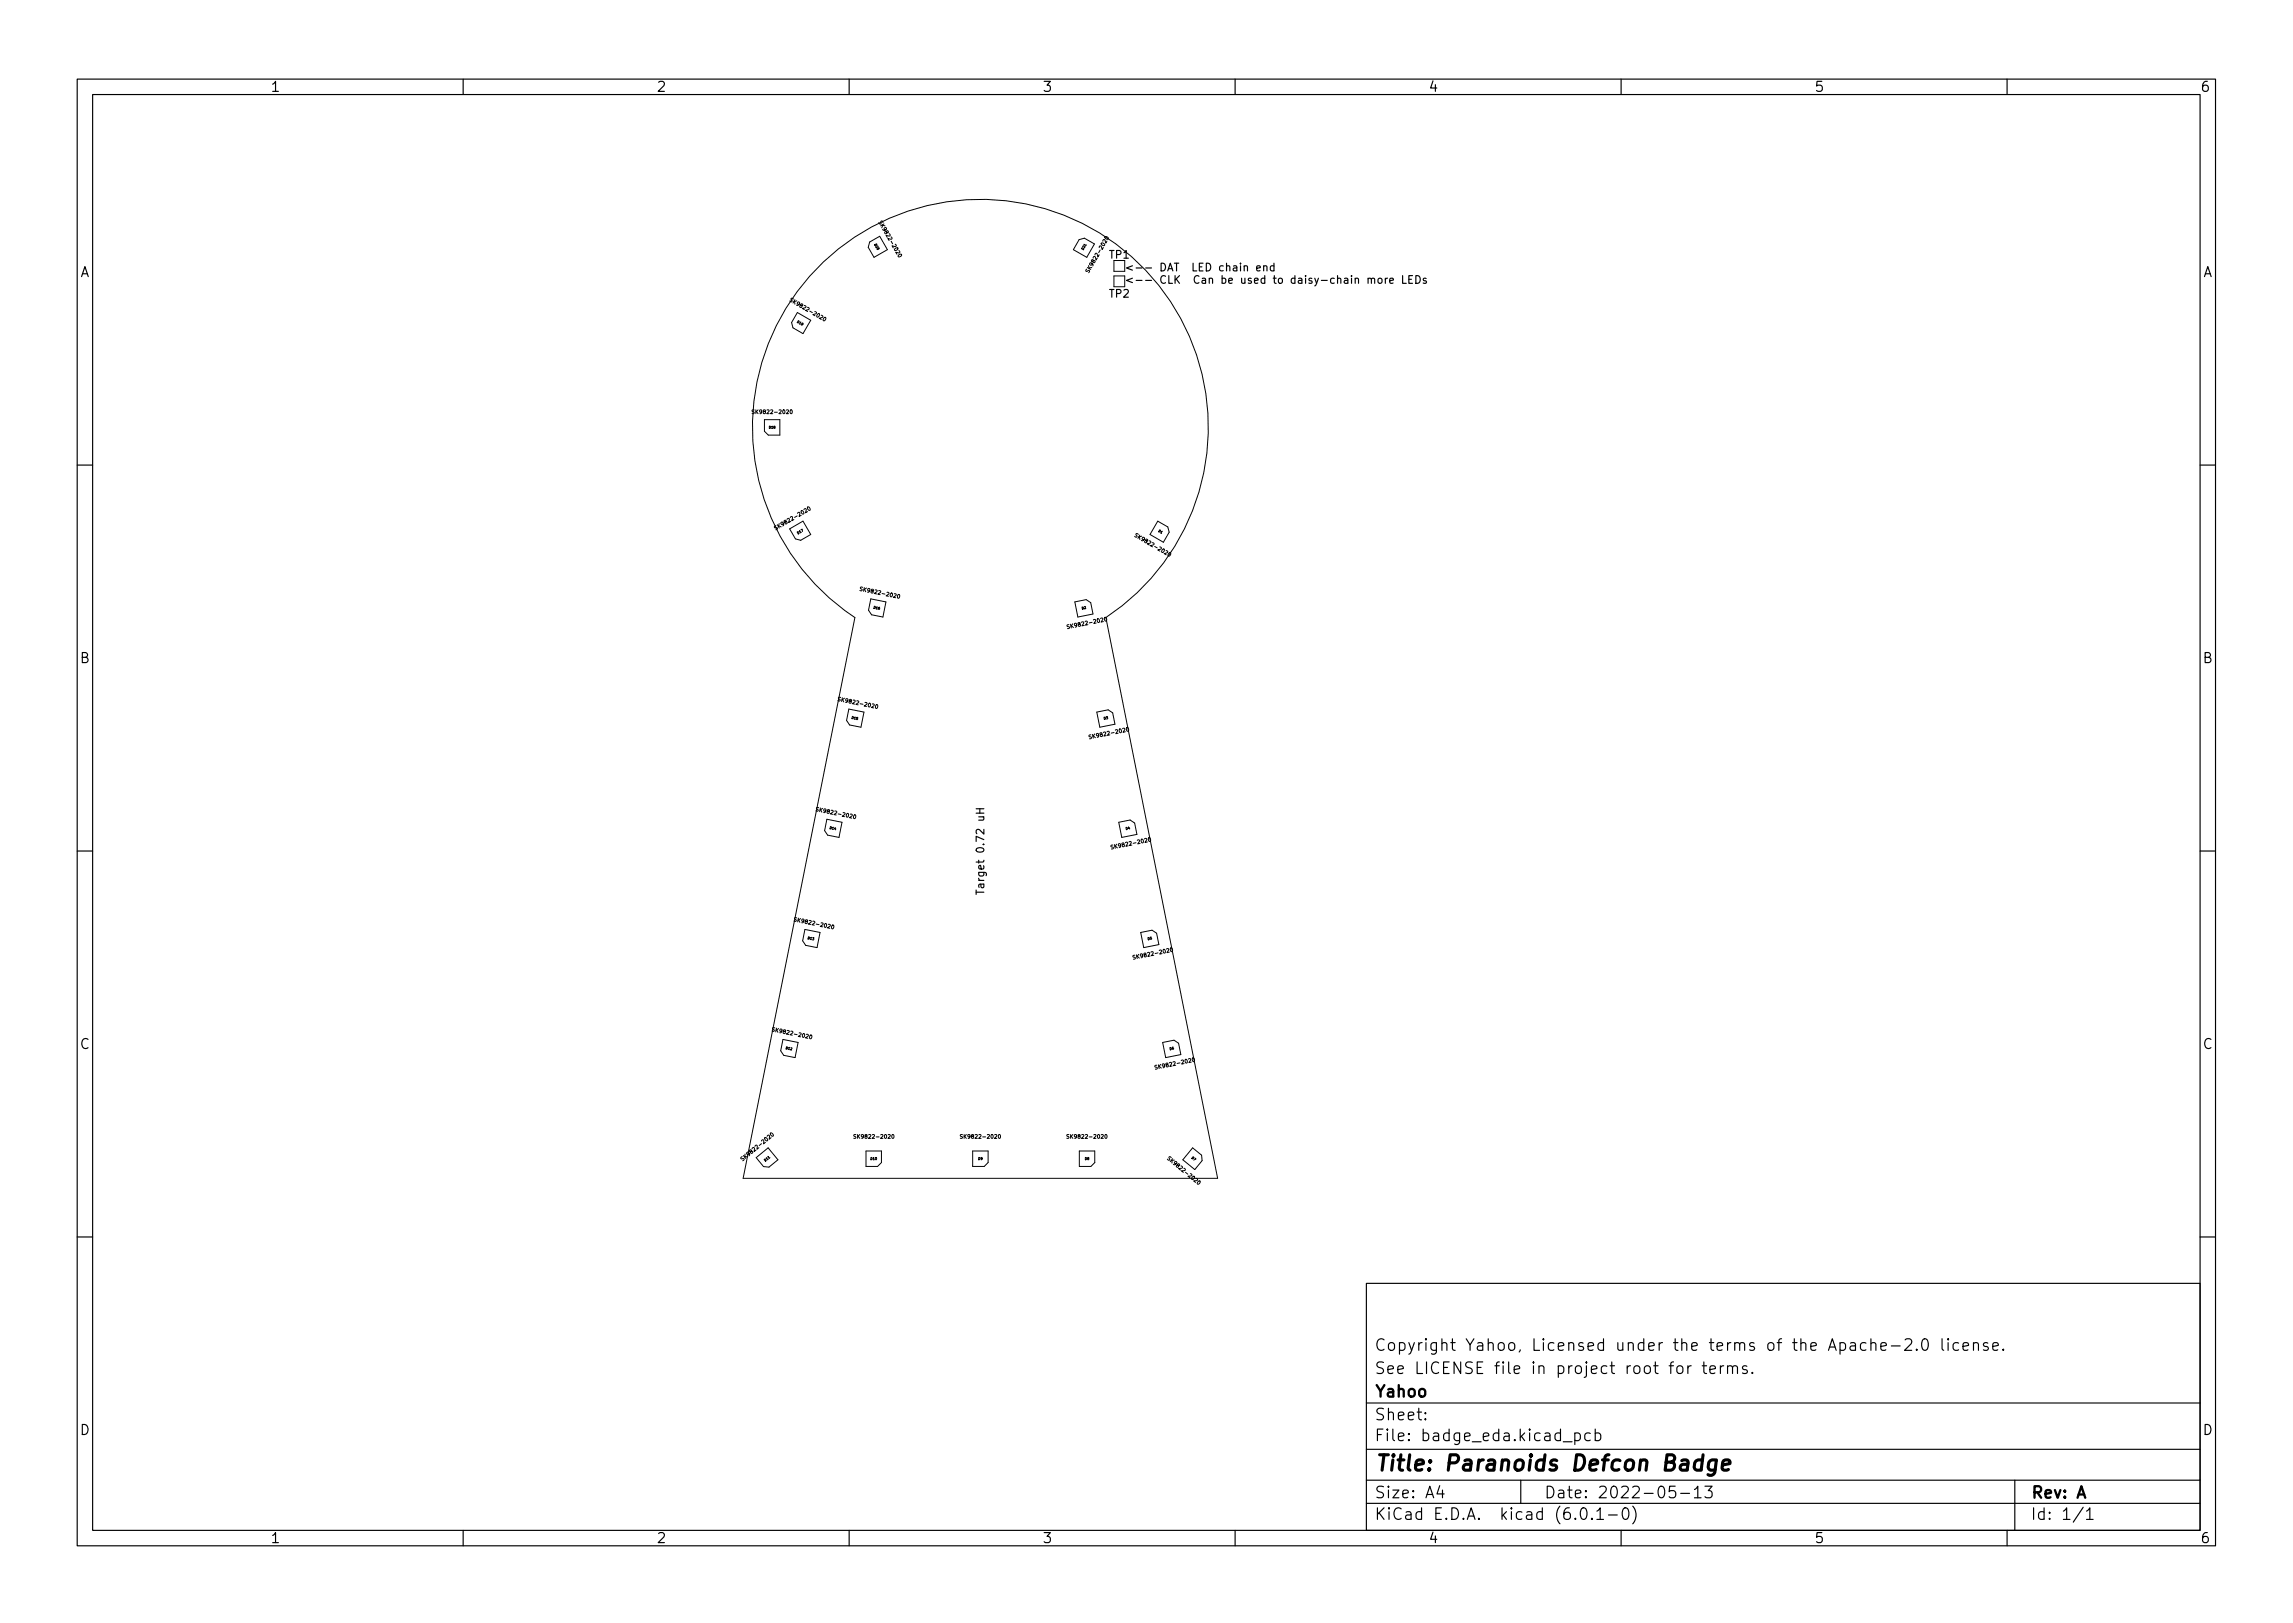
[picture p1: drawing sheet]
<svg xmlns="http://www.w3.org/2000/svg" width="297mm" height="210mm" viewBox="0 0 297 210" stroke-linecap="round" stroke-linejoin="round" font-family="sans-serif">
<defs><g id="words">
<text font-size="2.8" x="178" y="190.6">Title: Paranoids Defcon Badge</text>
<g font-size="2.1">
<text x="178" y="178">See LICENSE file in project root for terms.</text>
<text x="178" y="175">Copyright Yahoo, Licensed under the terms of the Apache-2.0 license.</text>
<text x="178" y="184">Sheet:</text>
<text x="178" y="181">Yahoo</text>
<text x="178" y="186.7">File: badge_eda.kicad_pcb</text>
<text x="178" y="196.9">KiCad E.D.A. kicad (6.0.1-0)</text>
<text x="178" y="194.1">Size: A4</text>
<text x="200" y="194.1">Date: 2022-05-13</text>
<text x="263" y="194.1">Rev: A</text>
<text x="263" y="196.9">Id: 1/1</text>
</g>
<g font-size="1.8">
<text x="35" y="11.9">1</text>
<text x="85" y="11.9">2</text>
<text x="135" y="11.9">3</text>
<text x="185" y="11.9">4</text>
<text x="235" y="11.9">5</text>
<text x="285" y="11.9">6</text>
<text x="10.3" y="35.9">A</text>
<text x="285.3" y="35.9">A</text>
<text x="10.3" y="85.9">B</text>
<text x="285.3" y="85.9">B</text>
<text x="10.3" y="135.9">C</text>
<text x="285.3" y="135.9">C</text>
<text x="10.3" y="185.9">D</text>
<text x="285.3" y="185.9">D</text>
<text x="35" y="199.9">1</text>
<text x="85" y="199.9">2</text>
<text x="135" y="199.9">3</text>
<text x="185" y="199.9">4</text>
<text x="235" y="199.9">5</text>
<text x="285" y="199.9">6</text>
</g>
<g font-size="1.4">
<text x="143.7" y="33.5">TP1</text>
<text x="145.6" y="35.1">&lt;-- DAT LED chain end</text>
<text x="143.7" y="38.5">TP2</text>
<text x="145.6" y="36.8">&lt;-- CLK Can be used to daisy-chain more LEDs</text>
<text x="127.5" y="115" transform="rotate(-90 127.5 115)">Target 0.72 uH</text>
</g>
<g font-size=".7">
<text x="114" y="29.2" transform="rotate(60 114 29.2)">SK9822-2020</text>
<text x="141.3" y="35" transform="rotate(-60 141.3 35)">SK9822-2020</text>
<text x="102.7" y="39.3" transform="rotate(30 102.7 39.3)">SK9822-2020</text>
<text x="97.9" y="53.6">SK9822-2020</text>
<text x="100.9" y="68.4" transform="rotate(-30 100.9 68.4)">SK9822-2020</text>
<text x="147.4" y="69.7" transform="rotate(30 147.4 69.7)">SK9822-2020</text>
<text x="111.8" y="76.6" transform="rotate(11 111.8 76.6)">SK9822-2020</text>
<text x="138.7" y="81.4" transform="rotate(-11 138.7 81.4)">SK9822-2020</text>
<text x="109" y="90.9" transform="rotate(11 109 90.9)">SK9822-2020</text>
<text x="141.6" y="95.7" transform="rotate(-11 141.6 95.7)">SK9822-2020</text>
<text x="106.1" y="105.2" transform="rotate(11 106.1 105.2)">SK9822-2020</text>
<text x="144.4" y="109.9" transform="rotate(-11 144.4 109.9)">SK9822-2020</text>
<text x="103.3" y="119.4" transform="rotate(11 103.3 119.4)">SK9822-2020</text>
<text x="147.3" y="124.2" transform="rotate(-11 147.3 124.2)">SK9822-2020</text>
<text x="100.4" y="133.7" transform="rotate(11 100.4 133.7)">SK9822-2020</text>
<text x="150.1" y="138.5" transform="rotate(-11 150.1 138.5)">SK9822-2020</text>
<text x="111.1" y="147.5">SK9822-2020</text>
<text x="124.9" y="147.5">SK9822-2020</text>
<text x="138.7" y="147.5">SK9822-2020</text>
<text x="96.6" y="150.1" transform="rotate(-39 96.6 150.1)">SK9822-2020</text>
<text x="151.5" y="150.5" transform="rotate(39 151.5 150.5)">SK9822-2020</text>
</g>
<g font-size=".4">
<text x="113.3" y="31.7" transform="rotate(60 113.3 31.7)">D20</text>
<text x="140.4" y="32.4" transform="rotate(-60 140.4 32.4)">D21</text>
<text x="103.3" y="41.8" transform="rotate(30 103.3 41.8)">D19</text>
<text x="99.6" y="55.5">D18</text>
<text x="103.4" y="69.2" transform="rotate(-30 103.4 69.2)">D17</text>
<text x="150" y="68.9" transform="rotate(30 150 68.9)">D1</text>
<text x="113.2" y="78.8" transform="rotate(11 113.2 78.8)">D16</text>
<text x="140.2" y="79" transform="rotate(-11 140.2 79)">D2</text>
<text x="110.3" y="93.1" transform="rotate(11 110.3 93.1)">D15</text>
<text x="143" y="93.2" transform="rotate(-11 143 93.2)">D3</text>
<text x="107.5" y="107.4" transform="rotate(11 107.5 107.4)">D14</text>
<text x="145.9" y="107.5" transform="rotate(-11 145.9 107.5)">D4</text>
<text x="104.6" y="121.7" transform="rotate(11 104.6 121.7)">D13</text>
<text x="148.7" y="121.8" transform="rotate(-11 148.7 121.8)">D5</text>
<text x="101.8" y="135.9" transform="rotate(11 101.8 135.9)">D12</text>
<text x="151.6" y="136" transform="rotate(-11 151.6 136)">D6</text>
<text x="99.2" y="150.5" transform="rotate(-39 99.2 150.5)">D11</text>
<text x="112.8" y="150.3">D10</text>
<text x="126.7" y="150.3">D9</text>
<text x="140.6" y="150.3">D8</text>
<text x="154.3" y="150.1" transform="rotate(39 154.3 150.1)">D7</text>
</g>
</g></defs>
<g fill="none" stroke="#000" stroke-width=".15">
<path d="M10 10.2h277v190.1h-277zM12 12.2h273v186.1h-273zM60 10.2v2M110 10.2v2M160 10.2v2M210 10.2v2M260 10.2v2M161.2 34.5l.1-.1 .3 .1v.6M162.8 34.8l.5-.1-.1-.2-.3-.1-.1 .2v.4h.4M163.7 34.5l.1-.1 .3 .1v.6M163.7 34.4v.7M165 34.5l-.3-.1-.1 .2v.4h.4"/>
<path d="M165 34.1v1M177.2 36.1l.2-.1 .2 .1v.6M177.6 36.2l.2-.2 .2 .1 .1 .6M178.6 36.1l.1-.1 .3 .1v.4l-.1 .2h-.2l-.1-.1zM179.5 36v.7M179.7 36l-.1 .1-.1 .1M180 36.4l.5-.1v-.2l-.3-.1-.2 .2 .1 .5h.4M181.7 35.7v1h.5M182.5 36.2h.3M183 35.7h-.5v1h.5M183.4 35.7a.51 .51 0 0 1 .6 .5 .51 .51 0 0 1-.6 .5zM184.7 36.1l-.2-.1-.1 .2v.1l.3 .1v.3h-.3"/>
<path d="M10 60.2h2M285 60.2h2M10 110.2h2M126.5 115.3v.6M126.5 115.6h1M126.5 104.8h1M126.9 104.8v.5M285 110.2h2M10 160.2h2M177 166.3h108v32h-108zM217.3 177.1a.41 .41 0 0 1 .4-.2 .41 .41 0 0 1 .3 .3v.4a.41 .41 0 0 1-.4 .3 .41 .41 0 0 1-.4-.3zM218.6 176.9v1"/>
<path d="M219.1 176.9a.38 .38 0 0 0-.5 .3M220.5 176.9h.6M220.7 176.4v1.3l.1 .2h.3M221.5 177.4l.7-.1-.1-.3-.4-.1-.2 .2 .1 .8h.1h.4M222.9 176.9v1M223.3 176.9a.38 .38 0 0 0-.4 .3M223.8 177.1a.37 .37 0 0 1 .6 0v.8M223.8 176.9v1M224.4 177.1l.2-.2 .4 .1 .1 .9M226.3 177l-.4-.1-.2 .2 .1 .3 .5 .1 .1 .1-.1 .3h-.2h-.4M227 177.8l.1 .1h-.1h-.1l.1-.1v.1M243.6 174.4l.8-.1-.1-.3-.4-.1-.3 .2 .1 .8h.2h.4"/>
<path d="M245 174.4h1.1M246.8 173.6l.2-.2h.4a.41 .41 0 0 1 .2 .7l-.9 .8h.9M248.3 174.8l.1 .1h-.1h-.1l.1-.1v.1M249.1 173.6a.36 .36 0 0 1 .3-.2 .36 .36 0 0 1 .3 .3 .77 .77 0 0 1-.4 1.2 .91 .91 0 0 1-.2-1.3zM251.6 173.4v1.3l.2 .2M252.4 173.4l-.1 .1 .1 .1v-.1v-.1v.2M252.4 173.9v1M253.7 174l-.4-.1-.3 .3v.4l.1 .3h.2h.4M254.3 174.4l.7-.1-.1-.3-.4-.1-.2 .2 .1 .8h.1h.4M255.6 174.1a.37 .37 0 0 1 .7 0v.8M255.6 173.9v1M257.5 174l-.4-.1-.2 .2 .1 .3 .5 .1 .1 .1-.1 .3h-.1h-.5"/>
<path d="M258.1 174.4l.8-.1-.1-.3-.4-.1-.3 .2 .1 .8h.2h.4M259.5 174.8l.1 .1h-.1h-.1l.1-.1v.1M285 160.2h2M60 198.3v2M110 198.3v2M160 198.3v2M177 194.8h108M177 191.8h108M177 187.8h108M177 181.8h108M184.6 183.8l.1 .1h-.1v-.1v.1M184.6 183l.1 .1h-.1v-.1v.1"/>
<path d="M186.5 192.5l-.4 1h1M186.9 193v1M197 191.8v3M202.5 186.8h1.1M204 185.7l.4-.1 .3 .3v.4l-.1 .3h-.2h-.4M204 185.6v1.5M204.9 195.4a.36 .36 0 0 1 .6 .2 .77 .77 0 0 1-.4 1.2 1 1 0 0 1-.2-1.4zM206 185.7l-.4-.1-.3 .3v.4l.1 .3h.2h.4M206.2 196.7l.1 .1h-.1h-.1l.1-.1v.1M206.6 185.7l.5-.1 .3 .3v.4l-.2 .3h-.1h-.5M206.6 185.1v1.5M206.9 195.8l.4-.5v1.5"/>
<path d="M206.9 196.8h.8M208.4 196.3h1.1M210 198.3v2M210.4 195.4a.36 .36 0 0 1 .5 .2 .77 .77 0 0 1-.4 1.2 1 1 0 0 1-.1-1.4zM211.5 195.1a1.72 1.72 0 0 1 0 2.3M217 192.5h-.7l-.1 .7 .2-.1 .5 .1 .2 .2-.1 .5-.2 .1h-.4l-.2-.1M217.7 193.5h1.2M219.5 193l.4-.5v1.5M219.5 194h.9M220.9 192.5h.9l-.5 .6a.41 .41 0 0 1 .5 .3v.3l-.2 .3h-.5l-.2-.1M260 198.3v2M261 191.8v6.5"/>
<path d="M269.9 195.3l-1.3 1.9M270.3 195.8l.4-.5v1.5M270.3 196.8h.8"/>
</g>
<path d="M220.5 189.2a.66 .66 0 0 0-1 .3v.6l.1 .3 .2 .1 .6-.1M220.6 188.5l-.2 2M222.3 189.2a.66 .66 0 0 0-1 .3v.6l.1 .3 .2 .1 .6-.1M222.3 189.1l-.2 1.6a.6 .6 0 0 1-.8 .3M223.1 189.8l1-.2-.1-.4-.1-.1-.6 .1-.1 .2-.1 .8v.2l.2 .1 .6-.1" fill="none" stroke="#000" stroke-width=".4"/>
<g fill="none" stroke="#000" stroke-width=".13">
<path d="M102.8 38.7l-.3-.1a.21 .21 0 0 0 .1 .4l-.1 .1-.2-.1M106.7 33.9a29.5 29.5 0 0 1 43.4 3.1 29.5 29.5 0 0 1-6.8 43l14.4 72.6h-61.4l14.4-72.6a29.5 29.5 0 0 1-4-46.1zM112.7 31.4l1.3-.8 1 1.7-1.8 1-.7-1.3zM113.9 28.8l.1 .2a.21 .21 0 0 0 .1-.3l.2-.1 .1 .2M116.4 33.1l.2-.1h.2a.23 .23 0 0 1-.2 .2 .23 .23 0 0 1-.3-.1zM139.8 31l.7-.1 1.3 .7-1 1.7-1.8-1zM140.8 34.9l-.1 .2a.21 .21 0 0 0 .3-.1l.1 .1-.1 .2M143.1 30.7a.25 .25 0 0 1 .3 0 .25 .25 0 0 1 .1 .3 .3 .3 0 0 1-.4-.3zM144.3 33.7v1.4h1.4M145.7 35.7h-1.4v1.4M97.7 53.1h-.3a.21 .21 0 0 0 .3 .3v.2h-.3M99 54.4h2v2h-1.5l-.5-.5z"/>
<path d="M102.4 53.1h.1a.23 .23 0 0 1 .1 .3 .23 .23 0 0 1-.2 .1zM103.3 40.5l1.7 1-1 1.7-1.3-.7-.2-.7zM106.8 41.1h.1a.23 .23 0 0 1 0 .3 .23 .23 0 0 1-.3 .1zM100.5 68.1l-.2 .1a.21 .21 0 0 0 .3 .2l.1 .1-.2 .1M102.3 68.5l1.7-1 1 1.7-1.3 .8-.7-.2zM104.6 65.7a.23 .23 0 0 1 .3 .1 .23 .23 0 0 1-.1 .3l-.2-.2zM111.8 76.1h-.3a.21 .21 0 0 0 .2 .3l-.1 .1h-.2M112.8 77.6l2 .4-.4 1.9-1.5-.3-.4-.5zM116.3 77h.1a.23 .23 0 0 1 .2 .3 .23 .23 0 0 1-.3 .1zM139.2 78l1.5-.3 .6 .4 .3 1.4-2 .4zM147.5 69.2l-.3-.1a.21 .21 0 0 0 .1 .4l-.1 .1-.2-.1M150 67.5l1.3 .8 .2 .6-.8 1.3-1.7-1z"/>
<path d="M151.5 71.6h.1a.23 .23 0 0 1 0 .3 .23 .23 0 0 1-.3 .1zM108.9 90.4l-.3-.1a.21 .21 0 0 0 .2 .3v.2h-.3M110 91.9l1.9 .3-.4 2-1.4-.3-.4-.6zM113.5 91.3h.1a.23 .23 0 0 1 .1 .3 .23 .23 0 0 1-.3 .1zM138.5 80.9l-.3 .1a.21 .21 0 0 0 .3 .2v.2h-.2M141.3 95.2l-.2 .1a.21 .21 0 0 0 .3 .2v.2h-.3M142.1 92.2l1.5-.2 .5 .3 .3 1.5-1.9 .4zM143.1 80a.23 .23 0 0 1 .3 .2 .23 .23 0 0 1-.2 .2zM145.9 94.3h.1a.23 .23 0 0 1 .2 .2 .23 .23 0 0 1-.2 .2zM103.2 118.9h-.2a.21 .21 0 0 0 .1 .3v.2l-.3-.1M106.1 104.6h-.3a.21 .21 0 0 0 .2 .3l-.1 .2-.2-.1M107.1 106.1l2 .4-.4 2-1.5-.3-.4-.6z"/>
<path d="M107.8 119.9l.1-.1a.23 .23 0 0 1 .1 .3 .23 .23 0 0 1-.3 .2zM110.7 105.6a.23 .23 0 0 1 .2 .2 .23 .23 0 0 1-.3 .2zM144.2 109.5l-.3 .1a.21 .21 0 0 0 .3 .2v.1l-.2 .1M144.9 106.5l1.5-.3 .6 .4 .3 1.5-2 .4zM148.8 108.6v-.1a.23 .23 0 0 1 .3 .2 .23 .23 0 0 1-.3 .3zM100.4 133.2l-.3-.1a.21 .21 0 0 0 .2 .3l-.1 .2h-.2M101.4 134.7l2 .3-.4 2-1.5-.3-.4-.6zM104.3 120.4l1.9 .4-.4 2-1.4-.3-.4-.6zM105 134.1a.23 .23 0 0 1 .2 .3 .23 .23 0 0 1-.3 .1zM147 123.8h-.2a.21 .21 0 0 0 .2 .2l.1 .2-.3 .1M147.8 120.8l1.4-.3 .6 .4 .3 1.5-1.9 .4zM149.9 138l-.3 .1a.21 .21 0 0 0 .3 .2v.2h-.2"/>
<path d="M150.6 135l1.5-.2 .6 .3 .3 1.5-2 .4zM151.6 122.8h.1a.23 .23 0 0 1 .2 .2 .23 .23 0 0 1-.2 .3zM154.5 137.1v-.1a.23 .23 0 0 1 .2 .3 .23 .23 0 0 1-.2 .2zM96.1 149.8l-.1 .2a.21 .21 0 0 0 .3 .1l.1 .1-.2 .2M98 150l1.5-1.3 1.3 1.5-1.2 1-.7-.1zM99.8 146.8a.23 .23 0 0 1 .3 .1 .23 .23 0 0 1-.1 .3l-.2-.2zM110.9 147h-.3a.21 .21 0 0 0 .3 .3l-.1 .2h-.2M112.2 149.1h2v1.5l-.5 .5h-1.5zM115.6 147a.23 .23 0 0 1 .2 .2 .23 .23 0 0 1-.2 .2zM124.7 147h-.3a.21 .21 0 0 0 .3 .3l-.1 .2h-.2M126 149.1h2v1.5l-.5 .5h-1.5zM129.4 147a.23 .23 0 0 1 .2 .2 .23 .23 0 0 1-.2 .2z"/>
<path d="M138.5 147h-.3a.21 .21 0 0 0 .3 .3l-.1 .2h-.2M139.8 149.1h2v1.5l-.5 .5h-1.5zM143.2 147a.23 .23 0 0 1 .2 .2 .23 .23 0 0 1-.2 .2zM151.7 150l-.2-.2a.21 .21 0 0 0 0 .4l-.1 .1-.2-.1M154.5 148.7l1.2 1v.7l-.9 1.1-1.6-1.3zM155.2 153.1l.2-.1a.23 .23 0 0 1 0 .3 .23 .23 0 0 1-.3 0z"/>
</g>
<use href="#words"/>
</svg>
